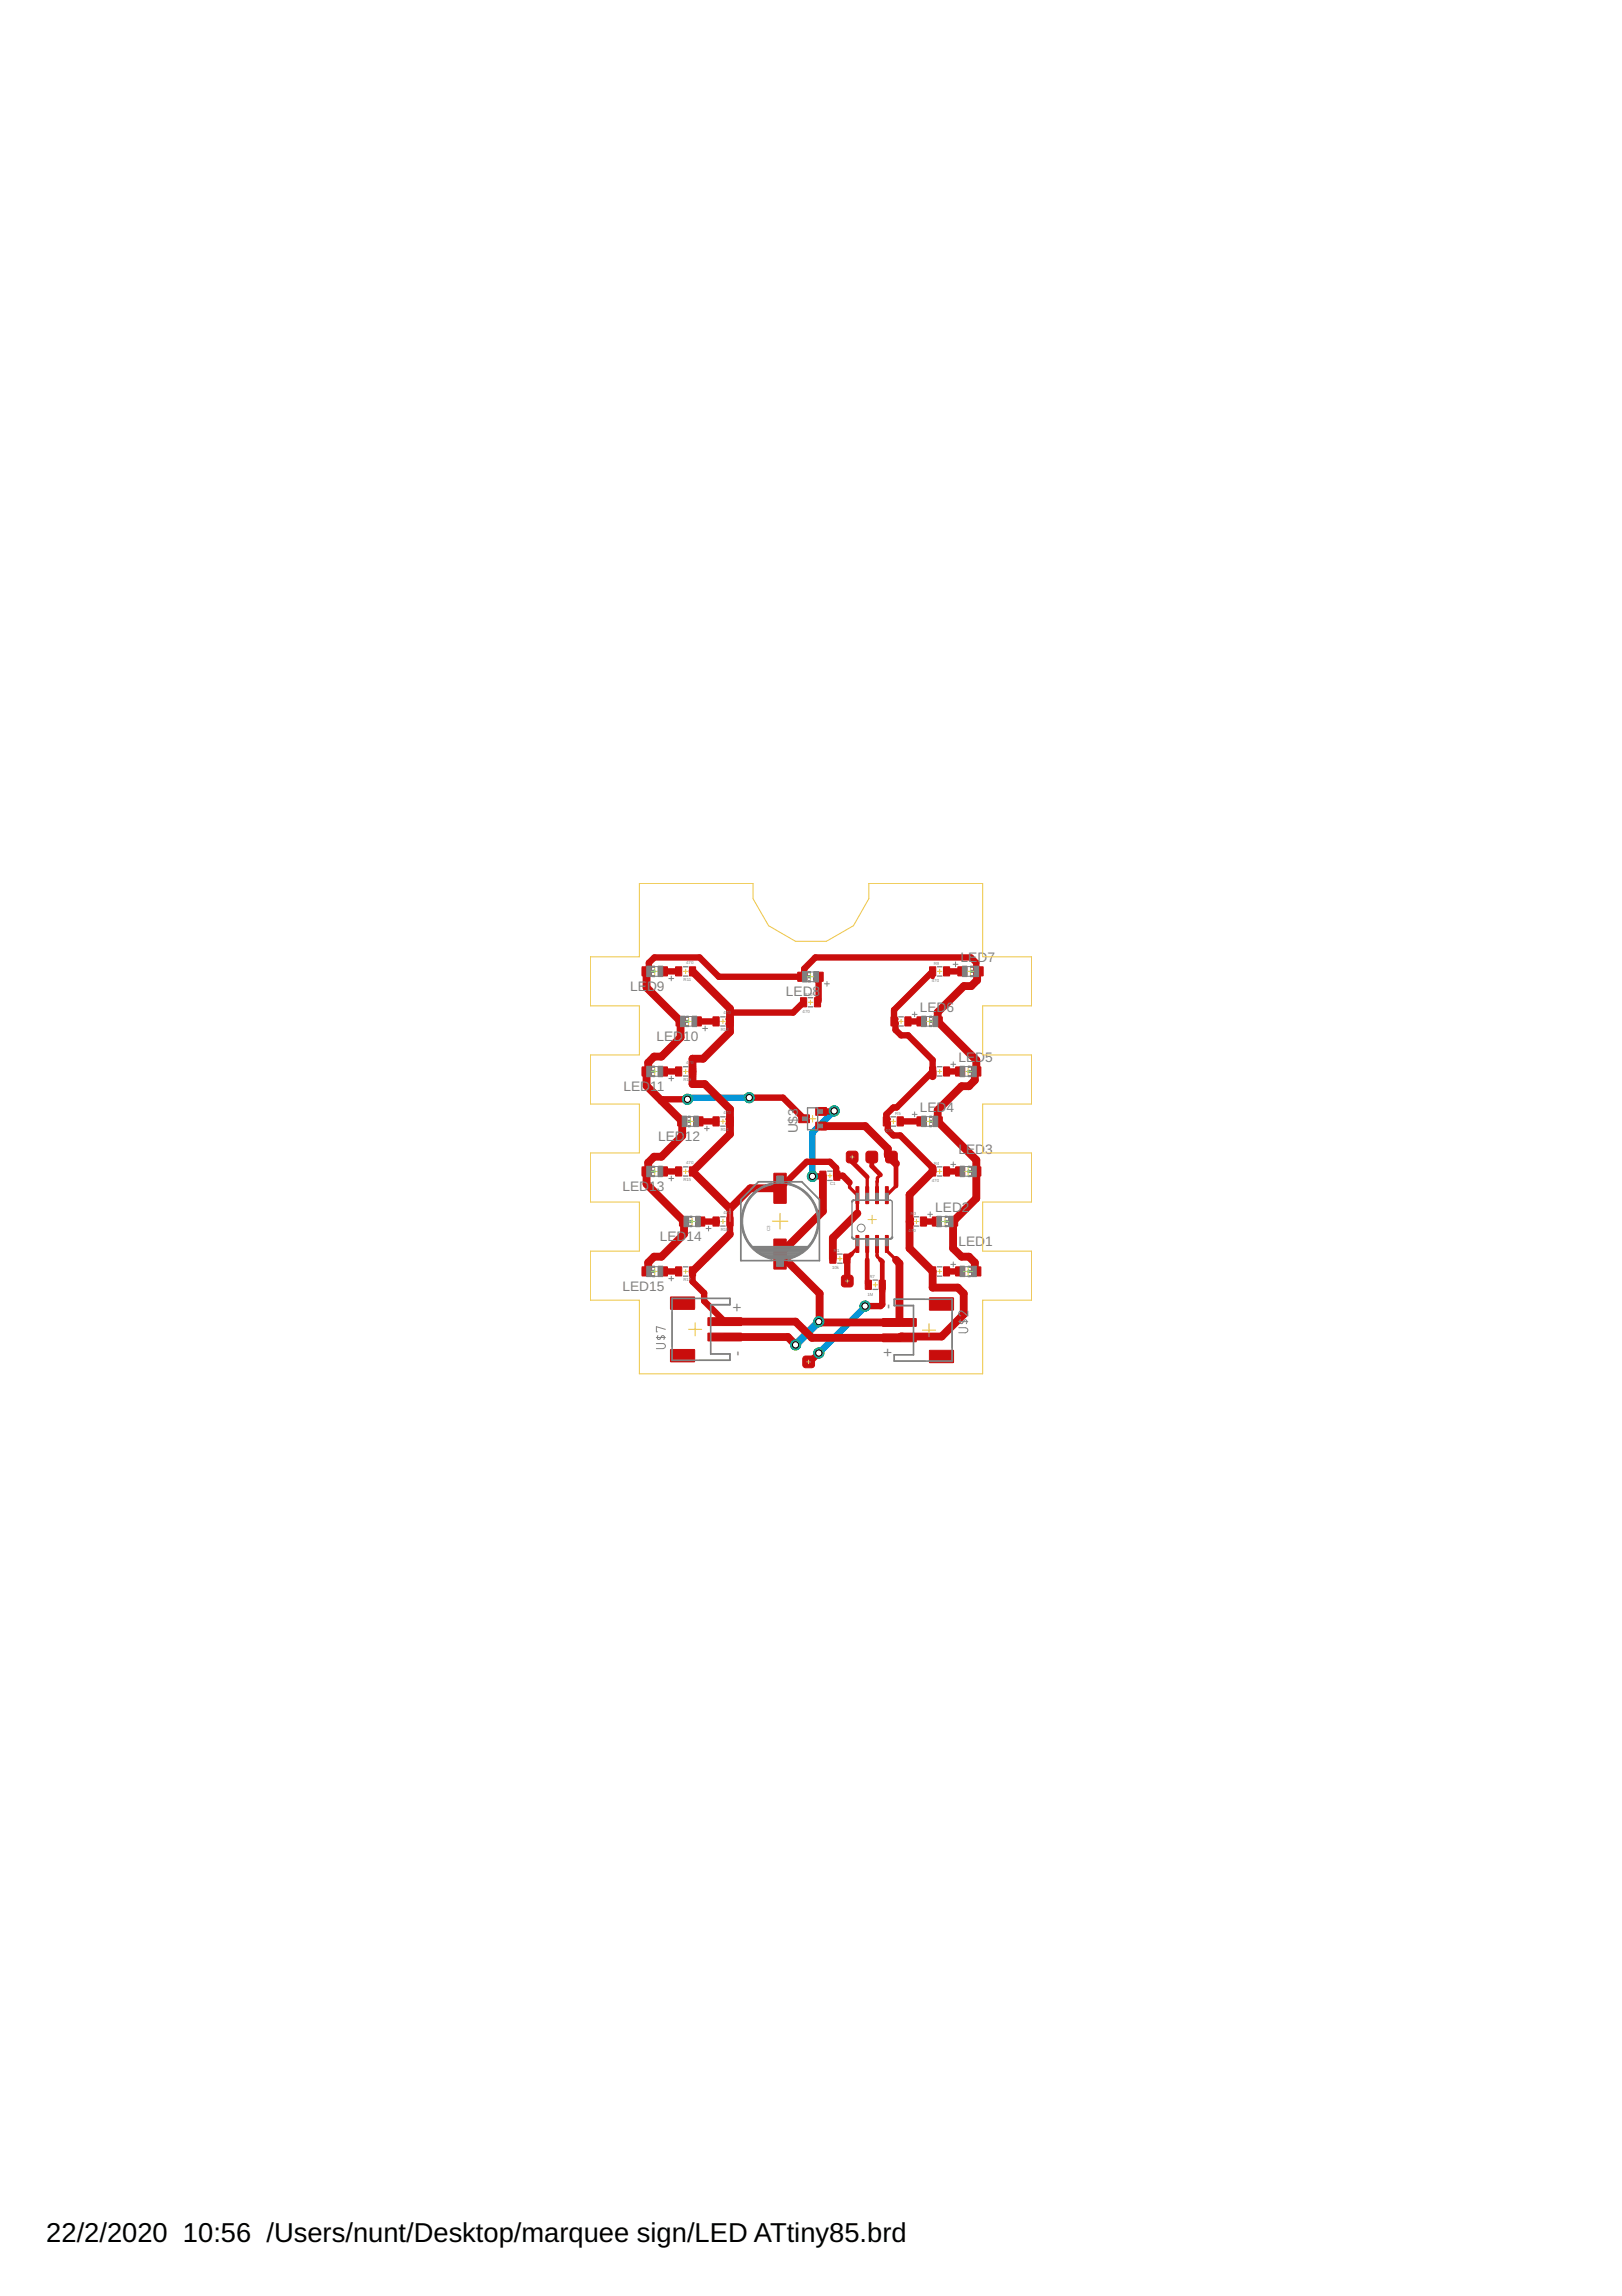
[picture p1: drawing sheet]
<svg xmlns="http://www.w3.org/2000/svg" width="210mm" height="297mm" viewBox="0 0 210 297" stroke-linecap="round" stroke-linejoin="round" font-family="sans-serif">
<defs><g id="words">
<g font-size="3.5">
<text x="6" y="290">22/2/2020</text>
<text x="23.7" y="290">10:56 /Users/nunt/Desktop/marquee sign/LED ATtiny85.brd</text>
</g>
<g font-size="2" fill="#808080">
<text x="96.1" y="169.7" transform="rotate(-90 96.1 169.7)">+</text>
<text x="115.5" y="169.3" transform="rotate(-90 115.5 169.3)">-</text>
<text x="96.1" y="175.4" transform="rotate(-90 96.1 175.4)">-</text>
<text x="115.5" y="175.5" transform="rotate(-90 115.5 175.5)">+</text>
</g>
<g font-size="1.8" fill="#808080">
<text x="124.3" y="124.4">LED7</text>
<text x="81.6" y="128.2">LED9</text>
<text x="101.7" y="128.9">LED8</text>
<text x="119" y="130.9">LED6</text>
<text x="84.9" y="134.7">LED10</text>
<text x="124" y="137.3">LED5</text>
<text x="80.7" y="141.2">LED11</text>
<text x="119" y="143.8">LED4</text>
<text x="85.2" y="147.6">LED12</text>
<text x="103.2" y="146.6" transform="rotate(-90 103.2 146.6)">U$3</text>
<text x="124" y="149.3">LED3</text>
<text x="80.6" y="154.1">LED13</text>
<text x="85.4" y="160.6">LED14</text>
<text x="121" y="156.8">LED2</text>
<text x="124" y="161.2">LED</text>
<text x="127.5" y="161.2">1</text>
<text x="80.6" y="167">LED15</text>
</g>
<g font-size=".6" fill="#808080">
<text x="88.8" y="124.7">470</text>
<text x="120.8" y="124.8">R9</text>
<text x="88.5" y="126.9">R11</text>
<text x="93.6" y="131.1">470</text>
<text x="103.9" y="131.1">470</text>
<text x="104.1" y="128.8">R10</text>
<text x="120.6" y="127.1">470</text>
<text x="88.8" y="137.6">470</text>
<text x="93.3" y="133.4">R12</text>
<text x="88.4" y="139.8">R13</text>
<text x="93.3" y="146.3">R14</text>
<text x="93.6" y="144.1">470</text>
<text x="114.6" y="146.5">470</text>
<text x="115.8" y="144.3">R5</text>
<text x="88.4" y="152.8">R15</text>
<text x="88.8" y="150.6">470</text>
<text x="107.4" y="153.3">C1</text>
<text x="120.6" y="152.9">470</text>
<text x="120.8" y="150.7">R4</text>
<text x="93.3" y="159.2">R16</text>
<text x="93.6" y="157">470</text>
<text x="99.7" y="159.3" transform="rotate(-90 99.7 159.3)">C3</text>
<text x="117.6" y="159.4">470</text>
<text x="117.8" y="157.2">R3</text>
<text x="88.4" y="165.7">R17</text>
<text x="107.7" y="164.2">10k</text>
<text x="107.9" y="162">R1</text>
<text x="112.3" y="167.6">1M</text>
<text x="112.5" y="165.4">R7</text>
</g>
</g></defs>
<path d="M106 171l-3 3" fill="none" stroke="#0696d7" stroke-width="1"/>
<path d="M97 142h-7.8l-.2 .2M107.9 143.7l-2.8 2.8v5.7M112 169l-6 6" fill="none" stroke="#0696d7" stroke-width=".83"/>
<circle cx="103" cy="174" r=".66" fill="#0dab76" stroke="#0dab76" stroke-width=".13"/>
<circle cx="103" cy="174" r=".4" fill="#fff" stroke="#000" stroke-width=".13"/>
<circle cx="106" cy="171" r=".66" fill="#0dab76" stroke="#0dab76" stroke-width=".13"/>
<circle cx="106" cy="171" r=".4" fill="#fff" stroke="#000" stroke-width=".13"/>
<circle cx="107.9" cy="143.7" r=".66" fill="#0dab76" stroke="#0dab76" stroke-width=".13"/>
<circle cx="107.9" cy="143.7" r=".4" fill="#fff" stroke="#000" stroke-width=".13"/>
<circle cx="105.1" cy="152.2" r=".66" fill="#0dab76" stroke="#0dab76" stroke-width=".13"/>
<circle cx="105.1" cy="152.2" r=".4" fill="#fff" stroke="#000" stroke-width=".13"/>
<circle cx="97" cy="142" r=".66" fill="#0dab76" stroke="#0dab76" stroke-width=".13"/>
<circle cx="97" cy="142" r=".4" fill="#fff" stroke="#000" stroke-width=".13"/>
<circle cx="89" cy="142.2" r=".66" fill="#0dab76" stroke="#0dab76" stroke-width=".13"/>
<circle cx="89" cy="142.2" r=".4" fill="#fff" stroke="#000" stroke-width=".13"/>
<circle cx="106" cy="175" r=".66" fill="#0dab76" stroke="#0dab76" stroke-width=".13"/>
<circle cx="106" cy="175" r=".4" fill="#fff" stroke="#000" stroke-width=".13"/>
<circle cx="112" cy="169" r=".66" fill="#0dab76" stroke="#0dab76" stroke-width=".13"/>
<circle cx="112" cy="169" r=".4" fill="#fff" stroke="#000" stroke-width=".13"/>
<g fill="#c90d0c" stroke="#c90d0c" stroke-width=".13">
<path d="M107.9 151.5h.8v1.2h-.8z" fill-rule="evenodd"/>
<path d="M106.1 151.5h.8v1.2h-.8z" fill-rule="evenodd"/>
<path d="M125.8 163.9h1.1v1.2h-1.1z" fill-rule="evenodd"/>
<path d="M123.7 163.9h1.1v1.2h-1.1z" fill-rule="evenodd"/>
<path d="M87.5 131.6h1.1v1.1h-1.1z" fill-rule="evenodd"/>
<path d="M89.6 131.6h1.1v1.1h-1.1z" fill-rule="evenodd"/>
<path d="M83.1 138h1.1v1.2h-1.1z" fill-rule="evenodd"/>
<path d="M85.2 138h1.2v1.2h-1.2z" fill-rule="evenodd"/>
<path d="M87.7 144.5h1.2v1.2h-1.2z" fill-rule="evenodd"/>
<path d="M89.8 144.5h1.2v1.2h-1.2z" fill-rule="evenodd"/>
<path d="M83.1 151h1.1v1.1h-1.1z" fill-rule="evenodd"/>
<path d="M85.2 151h1.2v1.1h-1.2z" fill-rule="evenodd"/>
<path d="M87.9 157.5h1.2v1.1h-1.2z" fill-rule="evenodd"/>
<path d="M90 157.5h1.2v1.1h-1.2z" fill-rule="evenodd"/>
<path d="M83.1 163.9h1.1v1.2h-1.1z" fill-rule="evenodd"/>
<path d="M85.2 163.9h1.2v1.2h-1.2z" fill-rule="evenodd"/>
<path d="M122.8 157.5h1.1v1.1h-1.1z" fill-rule="evenodd"/>
<path d="M120.7 157.5h1.1v1.1h-1.1z" fill-rule="evenodd"/>
<path d="M125.8 151h1.1v1.1h-1.1z" fill-rule="evenodd"/>
<path d="M123.7 151h1.1v1.1h-1.1z" fill-rule="evenodd"/>
<path d="M120.8 144.5h1.1v1.2h-1.1z" fill-rule="evenodd"/>
<path d="M118.7 144.5h1.1v1.2h-1.1z" fill-rule="evenodd"/>
<path d="M125.8 138h1.1v1.2h-1.1z" fill-rule="evenodd"/>
<path d="M123.7 138h1.1v1.2h-1.1z" fill-rule="evenodd"/>
<path d="M120.8 131.6h1.1v1.1h-1.1z" fill-rule="evenodd"/>
<path d="M118.7 131.6h1.1v1.1h-1.1z" fill-rule="evenodd"/>
<path d="M126.1 125.1h1.1v1.1h-1.1z" fill-rule="evenodd"/>
<path d="M124 125.1h1.1v1.1h-1.1z" fill-rule="evenodd"/>
<path d="M103.2 125.8h1.2v1.1h-1.2z" fill-rule="evenodd"/>
<path d="M105.4 125.8h1.1v1.1h-1.1z" fill-rule="evenodd"/>
<path d="M83.1 125.1h1.1v1.1h-1.1z" fill-rule="evenodd"/>
<path d="M85.2 125.1h1.2v1.1h-1.2z" fill-rule="evenodd"/>
<path d="M107.4 162.3h.8v1.1h-.8z" fill-rule="evenodd"/>
<path d="M109.2 162.3h.8v1.1h-.8z" fill-rule="evenodd"/>
<path d="M103.6 129.1h.8v1.1h-.8z" fill-rule="evenodd"/>
<path d="M105.4 129.1h.8v1.1h-.8z" fill-rule="evenodd"/>
<path d="M89.2 125.1h.8v1.1h-.8z" fill-rule="evenodd"/>
<path d="M87.4 125.1h.8v1.1h-.8z" fill-rule="evenodd"/>
<path d="M94.1 131.6h.8v1.1h-.8z" fill-rule="evenodd"/>
<path d="M92.3 131.6h.8v1.1h-.8z" fill-rule="evenodd"/>
<path d="M89.2 138h.8v1.2h-.8z" fill-rule="evenodd"/>
<path d="M87.4 138h.8v1.2h-.8z" fill-rule="evenodd"/>
<path d="M94.1 144.5h.8v1.2h-.8z" fill-rule="evenodd"/>
<path d="M92.3 144.5h.8v1.2h-.8z" fill-rule="evenodd"/>
<path d="M89.2 151h.8v1.1h-.8z" fill-rule="evenodd"/>
<path d="M87.4 151h.8v1.1h-.8z" fill-rule="evenodd"/>
<path d="M94.1 157.5h.8v1.1h-.8z" fill-rule="evenodd"/>
<path d="M92.3 157.5h.8v1.1h-.8z" fill-rule="evenodd"/>
<path d="M89.2 163.9h.8v1.2h-.8z" fill-rule="evenodd"/>
<path d="M87.4 163.9h.8v1.2h-.8z" fill-rule="evenodd"/>
<path d="M120.3 163.9h.8v1.2h-.8z" fill-rule="evenodd"/>
<path d="M122.1 163.9h.8v1.2h-.8z" fill-rule="evenodd"/>
<path d="M117.3 157.5h.8v1.1h-.8z" fill-rule="evenodd"/>
<path d="M119.1 157.5h.8v1.1h-.8z" fill-rule="evenodd"/>
<path d="M120.3 151h.8v1.1h-.8z" fill-rule="evenodd"/>
<path d="M122.1 151h.8v1.1h-.8z" fill-rule="evenodd"/>
<path d="M114.3 144.5h.8v1.2h-.8z" fill-rule="evenodd"/>
<path d="M116.1 144.5h.8v1.2h-.8z" fill-rule="evenodd"/>
<path d="M120.3 138h.8v1.2h-.8z" fill-rule="evenodd"/>
<path d="M122.1 138h.8v1.2h-.8z" fill-rule="evenodd"/>
<path d="M112 165.6h.8v1.2h-.8z" fill-rule="evenodd"/>
<path d="M113.8 165.6h.8v1.2h-.8z" fill-rule="evenodd"/>
<path d="M115.3 131.6h.8v1.1h-.8z" fill-rule="evenodd"/>
<path d="M117.1 131.6h.8v1.1h-.8z" fill-rule="evenodd"/>
<path d="M120.3 125.1h.8v1.1h-.8z" fill-rule="evenodd"/>
<path d="M122.1 125.1h.8v1.1h-.8z" fill-rule="evenodd"/>
<path d="M110.8 159.8l.3 .1v2.1h-.3z" fill-rule="evenodd"/>
<path d="M112 159.8l.4 .1v2.1h-.4z" fill-rule="evenodd"/>
<path d="M113.3 159.8l.4 .1-.1 2.1h-.3z" fill-rule="evenodd"/>
<path d="M114.6 159.8l.4 .1-.1 2.1h-.3z" fill-rule="evenodd"/>
<path d="M110.8 153.5l.3 .1v2.1h-.3z" fill-rule="evenodd"/>
<path d="M112 153.5l.4 .1v2.1h-.4z" fill-rule="evenodd"/>
<path d="M113.3 153.5l.4 .1-.1 2.1h-.3z" fill-rule="evenodd"/>
<path d="M114.6 153.5l.4 .1-.1 2.1h-.3z" fill-rule="evenodd"/>
<path d="M114.2 172.6h4.3l.1 .9-4.3 .1z" fill-rule="evenodd"/>
<path d="M114.2 170.6h4.3l.1 .9-4.3 .1z" fill-rule="evenodd"/>
<path d="M120.3 167.9h3.1v1.6h-3.1z" fill-rule="evenodd"/>
<path d="M120.3 174.7h3.1v1.6h-3.1z" fill-rule="evenodd"/>
<path d="M103.4 144.2h1.3v1h-1.3z" fill-rule="evenodd"/>
<path d="M105.6 143.3h1.3v1h-1.3z" fill-rule="evenodd"/>
<path d="M105.6 145.2h1.3v1h-1.3z" fill-rule="evenodd"/>
<path d="M103.9 175.6l.4-.2 .9 .1 .2 .3v1l-.4 .2-.9-.1-.2-.3z" fill-rule="evenodd"/>
<path d="M109.1 165h.9l.4 .2v.9l-.2 .3-.9 .1-.4-.2v-.9z" fill-rule="evenodd"/>
<path d="M109.7 149l1-.1 .3 .2v1l-.1 .3-1 .1-.3-.2-.1-1z" fill-rule="evenodd"/>
<path d="M112.2 149l1-.1 .3 .2 .1 1-.2 .3-1 .1-.3-.2v-1z" fill-rule="evenodd"/>
<path d="M114.8 149l.9-.1 .4 .2v1l-.2 .3-.9 .1-.4-.2v-1z" fill-rule="evenodd"/>
<path d="M91.6 170.5h4.3l.1 .9-4.3 .1z" fill-rule="evenodd"/>
<path d="M91.6 172.5h4.3l.1 .9-4.3 .1z" fill-rule="evenodd"/>
<path d="M86.8 174.6h3.1v1.6h-3.1z" fill-rule="evenodd"/>
<path d="M86.8 167.8h3.1v1.6h-3.1z" fill-rule="evenodd"/>
<path d="M100.2 160.3h1.5v.1v3.7v.1h-1.5l-.1-.1z" fill-rule="evenodd"/>
<path d="M100.2 151.8h1.5v.1v3.7v.1h-1.5l-.1-.1z" fill-rule="evenodd"/>
</g>
<g fill="none" stroke="#c90d0c" stroke-width=".61">
<path d="M84.1 138.2l-.4 .4 .4 .4M84.1 125.3l-.4 .4 .4 .4M94.2 131.8l.3 .3-.3 .3M104.2 126l-.4 .4M116 131.8l-.3 .3 .3 .3M120.7 125.7v.7M120.7 137.9v.7M121.3 131.6v.5M125.9 138.2l.4 .4-.4 .4M126.2 125.3l.4 .4-.4 .4M84.1 151.2l-.4 .4 .4 .4M94.2 144.8l.3 .3-.3 .3"/>
<path d="M106.3 143.8v.1M106.5 152.1l.1 .1M108.4 152l-.1 .1M110.3 149.7v.6l1.9 2M112.8 149.7v1.2l1.1 1.1M114.7 149.3l.6 .6 .1-.2M115 144.8l-.3 .3 .3 .3M116 150.5v2.9M118 157.7l-.3 .3 .3 .3M125.9 151.2l.4 .4-.4 .4M84.1 164.1l-.4 .4M110.2 162.2l-.6 .6"/>
<path d="M112.2 163v3.1M113.9 163l.3 .2v3.8M116.4 171.1l.5 .2M116.8 172.7l-.4 .4M125.9 164.1l.4 .4"/>
</g>
<g fill="none" stroke="#c90d0c" stroke-width="1">
<path d="M83.7 125.7v2.1l4.4 4.3v2.1l-2.5 2.5h-1l-.7 .8v.9l-.2 .2v1.9l4.6 4.6v1.8l-2.7 2.7h-1l-.7 .8v1l-.2 .2v1.6l4.8 4.8v1.7l-2.9 2.9h-1l-.7 .7v1l-.2 .2M85.8 138.6h.1M85.8 125.7h.1M89.6 125.7l4.9 4.8v3l-3.5 3.5h-1.4v3.3h1.6l3.3 3.2v3.2l-4.9 4.9 4.9 4.8 2.6-2.7h3.8M90.2 132.1v.1M105.9 126.4l-.1 .3M120.7 138.6v.6M126.6 125.7l-.2 .2v.9l-.7 .8h-1l-3.4 3.4v1.1l5 5v1.5l-.1 .2v.9l-.8 .8h-1l-3.1 3.1v1.5l5 5v4.9l-3 3v3.5l1.1 1.1h1l.8 .7v1l.1 .2M85.8 151.6h.1M90.4 145.1h.1M92.7 158v.1M94.5 159.7l-4.9 4.8"/>
<path d="M106.3 145.7h5.7l2.9 2.9v.9l1.1 1M106.5 152.1v4.6l-5.6 5.5 5.2 5.1v3.8M111 157l-3.2 3.1v2.7M120.7 151.1v.5l-3 3v6.9l3 3v2.1h3.3l.7 .7v2.7l-2.8 2.9h-5.3l-.2 .2h-11.3l-2.1-2.1h-9.2M93.8 173h8.2l1 1M106 171l.1 .1M116 163l.4 .4v7.7h-10.3"/>
</g>
<g fill="none" stroke="#c90d0c" stroke-width=".83">
<path d="M83.7 125.7l.3-.3v-.8l.7-.7h5.8l2.5 2.5h10.8l.3-.3v-.8l1.4-1.4h20.1l.7 .7v.8l.3 .3M85.8 138.6h2M85.8 125.7h2M90.2 132.1h2.5M104 129.7l-1.4 1.3h-8.1M105.9 126.4v3.1M117.5 132.1h1.8M120.7 125.7l-5 5v1.4l.2 .2v.9l.7 .7h.9l3.2 3.2v1.5l-4.7 4.7h-.4l-.9 .9v.9l.2 .2v.9l.7 .7h.9l4.2 4.2M122.5 138.6h1.7M122.5 125.7h2M85.8 151.6h2M89 142.2h-3.3l-.1 .2"/>
<path d="M90.4 145.1h2.3M90.6 158h2.1M94.5 156.4v3.3M97 142h4.3l2.8 2.7M106.5 152.1l-.1 .1h-1.3M107.9 143.7l-1.6 .1M109.9 153l-.8-.9h-.8l-.1-.1v-.9l-.8-.8h-3l-3.5 3.4M116.5 145.1h2.8M119.5 158h1.7M122.5 151.6h1.7M85.8 164.5h2M89.6 164.5v1.3l1.5 1.5v1l2.7 2.7"/>
<path d="M100.9 162.2v.8M106 175l-1.2 1.2h-.2M109.6 162.8v2.9M114.2 166.2v2.6l-.3 .2h-1.9M122.5 164.5h1.7"/>
</g>
<path d="M105.9 129.5l-.1 .2M109.9 153v.6l1.1 1v2.4M112.2 152.3v2.3M113.9 152l-.4 .4v2.2M116 153.4l-1.2 1.2M111 160.9v.6l-.8 .7M112.2 160.9v2.1M112.2 163h.1M113.5 160.9v1.5v.2l.4 .4M114.8 160.9v.9l1.2 1.2M126.3 164.5l-.4 .5" fill="none" stroke="#c90d0c" stroke-width=".42"/>
<path d="M112.2 166.1l.2 .1" fill="none" stroke="#c90d0c" stroke-width=".51"/>
<circle cx="103" cy="174" r=".66" fill="#0dab76" stroke="#0dab76" stroke-width=".13"/>
<circle cx="103" cy="174" r=".4" fill="#fff" stroke="#000" stroke-width=".13"/>
<circle cx="106" cy="171" r=".66" fill="#0dab76" stroke="#0dab76" stroke-width=".13"/>
<circle cx="106" cy="171" r=".4" fill="#fff" stroke="#000" stroke-width=".13"/>
<circle cx="107.9" cy="143.7" r=".66" fill="#0dab76" stroke="#0dab76" stroke-width=".13"/>
<circle cx="107.9" cy="143.7" r=".4" fill="#fff" stroke="#000" stroke-width=".13"/>
<circle cx="105.1" cy="152.2" r=".66" fill="#0dab76" stroke="#0dab76" stroke-width=".13"/>
<circle cx="105.1" cy="152.2" r=".4" fill="#fff" stroke="#000" stroke-width=".13"/>
<circle cx="97" cy="142" r=".66" fill="#0dab76" stroke="#0dab76" stroke-width=".13"/>
<circle cx="97" cy="142" r=".4" fill="#fff" stroke="#000" stroke-width=".13"/>
<circle cx="89" cy="142.2" r=".66" fill="#0dab76" stroke="#0dab76" stroke-width=".13"/>
<circle cx="89" cy="142.2" r=".4" fill="#fff" stroke="#000" stroke-width=".13"/>
<circle cx="106" cy="175" r=".66" fill="#0dab76" stroke="#0dab76" stroke-width=".13"/>
<circle cx="106" cy="175" r=".4" fill="#fff" stroke="#000" stroke-width=".13"/>
<circle cx="112" cy="169" r=".66" fill="#0dab76" stroke="#0dab76" stroke-width=".13"/>
<circle cx="112" cy="169" r=".4" fill="#fff" stroke="#000" stroke-width=".13"/>
<g fill="none" stroke="#808080" stroke-width=".17">
<path d="M88.4 126.3h.6M88.4 125.1h.6M88.4 139.2h.6M88.4 138h.6M93.3 132.7h.6M93.3 131.6h.6M104.6 129.1h.6M104.6 130.3h.6M116.3 132.7h.6M116.3 131.6h.6M121.3 126.3h.6M121.3 125.1h.6"/>
<path d="M121.3 139.2h.6M121.3 138h.6M88.4 152.1h.6M88.4 151h.6M93.3 145.7h.6M93.3 144.5h.6M93.3 158.6h.6M93.3 157.4h.6M104.5 143.3h1.3v2.9h-1.3zM107.1 152.7h.6M107.1 151.5h.6M110.3 155.5v4.5"/>
<path d="M110.5 155.3h4.7M115.2 155.3h.2l.1 .2v4.5M115.3 145.7h.6M115.3 144.5h.6M118.3 158.6h.6M118.3 157.4h.6M121.3 152.1h.6M121.3 151h.6M88.4 165.1h.6M88.4 163.9h.6M108.4 162.2h.6M108.4 163.4h.6"/>
<path d="M110.5 160.3h4.7M113 165.6h.6M113 166.8h.6M121.3 165.1h.6M121.3 163.9h.6"/>
</g>
<g fill="none" stroke="#808080" stroke-width=".13">
<path d="M84.3 139.2h.9M84.3 138h.9M84.3 125.1h.9M84.3 126.3h.9M86.6 139.5h.6M86.6 126.6h.6M86.9 126.3v.6M86.9 139.2v.6M88.7 132.8h.9M88.7 131.5h.9M90.9 133.1h.7M91.2 132.7v.7"/>
<path d="M104.4 127h.9M104.4 125.8h.9M106.7 127.3h.6M107 127v.6M118 131.2h.7M118.4 130.9v.6M119.8 132.8h.9M119.8 131.5h.9M123 137.7h.7M123.3 124.8h.7M123.4 137.4v.6M123.7 124.4v.7"/>
<path d="M124.8 139.2h1M124.8 138h1M125.1 126.3h.9M125.1 125.1h.9M84.3 152.2h.9M84.3 150.9h.9M86.6 152.5h.6M86.9 152.1v.7M88.9 145.7h.9M88.9 144.5h.9M89.1 158.6h.9M89.1 157.4h.9"/>
<path d="M91.2 146h.6M91.4 158.9h.6M91.5 145.7v.6M91.7 158.6v.7M98.1 152.9h5.7l2.2 2.3v7.9h-10.1v-7.9zM118 144.2h.7M118.4 143.8v.7M119.8 145.7h.9M119.8 144.5h.9M120.1 157.1h.6M120.4 156.8v.6M121.8 158.6h.9"/>
<path d="M121.8 157.4h.9M123 150.6h.7M123.4 150.3v.6M124.8 152.2h1M124.8 150.9h1M84.3 163.9h.9M84.3 165.1h.9M84.9 173.8h.9a.33 .33 0 0 1 .3 .3 .33 .33 0 0 1-.3 .4h-.9M84.9 173h1.2M85.1 172.8v.3l.1 .2a.47 .47 0 0 0 .4-.4l.2-.1a.31 .31 0 0 1 .1 .5M86.1 172l-1.2-.4v.7h.2M86.6 165.4h.6"/>
<path d="M86.9 165.1v.6M87 169.7v4.5M90.5 168h4v.8h-2.5v1.4M92 173.7v1.4h2.5v.9h-4M97.3 161.2h7.3M97.5 161.4h7M97.5 161.4h6.9M97.6 161.5h6.7M97.7 161.6h6.5M97.8 161.6h6.3M97.8 161.7h6.3M97.9 161.8h6.1"/>
<path d="M98 161.9h5.9M98.1 161.9h5.7M98.1 162h5.7M98.3 162.1h5.4M98.4 162.1h5.1M98.5 162.2h4.9M98.7 162.3h4.5M98.8 162.3h4.3M99 162.4h4M99.1 162.5h3.7M99.2 162.6h3.5M99.4 162.6h3.1"/>
<path d="M99.4 162.6l-1.2-.6-.8-.7h7.1l-.8 .7-1.2 .6M99.4 162.6l1.1 .2h.9l1.1-.2M99.7 162.7h2.5M100.1 162.8h1.7M118.2 173.8v1.4h-2.5v.9h4M119.7 168.1h-4v.9h2.5v1.3M123 163.6h.7M123.2 169.8v4.5M123.4 163.3v.6M124.1 171.8h.8a.33 .33 0 0 1 .4 .3 .33 .33 0 0 1-.4 .3h-.8M124.1 171h1.1M124.3 170.7l-.1 .4 .2 .1h.1l.3-.4 .2-.1a.34 .34 0 0 1 .1 .6"/>
<path d="M124.8 165.1h1M124.8 163.9h1M125.2 169.6v.6l-.6-.5a.32 .32 0 0 0-.5 .1 .32 .32 0 0 0 .2 .4"/>
<circle cx="100.9" cy="158" r="5"/>
<circle cx="111.4" cy="158.9" r=".51"/>
</g>
<g fill="#808080" stroke="#808080" stroke-width=".13">
<path d="M125.3 163.8h.3v.2h-.3z"/>
<path d="M125.3 165h.3v.2h-.3z"/>
<path d="M125.3 164.3h.3v.3h-.3z"/>
<path d="M88.8 132.7h.3v.1h-.3z"/>
<path d="M88.8 131.5h.3v.1h-.3z"/>
<path d="M88.8 132h.3v.3h-.3z"/>
<path d="M84.4 139.1h.3v.2h-.3z"/>
<path d="M84.4 137.9h.3v.2h-.3z"/>
<path d="M84.4 138.5h.3v.3h-.3z"/>
<path d="M89 145.6h.3v.2h-.3z"/>
<path d="M89 144.4h.3v.2h-.3z"/>
<path d="M89 144.9h.3v.3h-.3z"/>
<path d="M84.4 152.1h.3v.1h-.3z"/>
<path d="M84.4 150.9h.3v.1h-.3z"/>
<path d="M84.4 151.4h.3v.3h-.3z"/>
<path d="M89.3 158.5h.3v.2h-.3z"/>
<path d="M89.3 157.3h.3v.2h-.3z"/>
<path d="M89.3 157.9h.3v.3h-.3z"/>
<path d="M84.4 165h.3v.2h-.3z"/>
<path d="M84.4 163.8h.3v.2h-.3z"/>
<path d="M84.4 164.3h.3v.3h-.3z"/>
<path d="M122.3 157.3h.3v.2h-.3z"/>
<path d="M122.3 158.5h.3v.2h-.3z"/>
<path d="M122.3 157.9h.3v.3h-.3z"/>
<path d="M125.3 150.9h.3v.1h-.3z"/>
<path d="M125.3 152.1h.3v.1h-.3z"/>
<path d="M125.3 151.4h.3v.3h-.3z"/>
<path d="M120.3 144.4h.3v.2h-.3z"/>
<path d="M120.3 145.6h.3v.2h-.3z"/>
<path d="M120.3 144.9h.3v.3h-.3z"/>
<path d="M125.3 137.9h.3v.2h-.3z"/>
<path d="M125.3 139.1h.3v.2h-.3z"/>
<path d="M125.3 138.5h.3v.3h-.3z"/>
<path d="M120.3 131.5h.3v.1h-.3z"/>
<path d="M120.3 132.7h.3v.1h-.3z"/>
<path d="M120.3 132h.3v.3h-.3z"/>
<path d="M125.6 125h.3v.2h-.3z"/>
<path d="M125.6 126.2h.3v.2h-.3z"/>
<path d="M125.6 125.5h.3v.3h-.3z"/>
<path d="M104.6 126.9h.3v.1h-.3z"/>
<path d="M104.6 125.7h.3v.2h-.3z"/>
<path d="M104.6 126.2h.3v.3h-.3z"/>
<path d="M84.4 126.2h.3v.2h-.3z"/>
<path d="M84.4 125h.3v.2h-.3z"/>
<path d="M84.4 125.5h.3v.3h-.3z"/>
<path d="M125.8 163.8h.5v1.4h-.5z"/>
<path d="M124.2 163.8h.6v1.4h-.6z"/>
<path d="M88.1 131.5h.6v1.3h-.6z"/>
<path d="M89.6 131.5h.6v1.3h-.6z"/>
<path d="M83.7 137.9h.6v1.4h-.6z"/>
<path d="M85.2 137.9h.6v1.4h-.6z"/>
<path d="M88.3 144.4h.6v1.4h-.6z"/>
<path d="M89.8 144.4h.6v1.4h-.6z"/>
<path d="M83.7 150.9h.6v1.3h-.6z"/>
<path d="M85.2 150.9h.6v1.3h-.6z"/>
<path d="M88.5 157.4h.6v1.3h-.6z"/>
<path d="M90 157.4h.6v1.3h-.6z"/>
<path d="M83.7 163.8h.6v1.4h-.6z"/>
<path d="M85.2 163.8h.6v1.4h-.6z"/>
<path d="M122.7 157.4h.6v1.3h-.6z"/>
<path d="M121.2 157.4h.6v1.3h-.6z"/>
<path d="M125.8 150.9h.5v1.3h-.5z"/>
<path d="M124.2 150.9h.6v1.3h-.6z"/>
<path d="M120.8 144.4h.5v1.4h-.5z"/>
<path d="M119.3 144.4h.5v1.4h-.5z"/>
<path d="M125.8 137.9h.5v1.4h-.5z"/>
<path d="M124.2 137.9h.6v1.4h-.6z"/>
<path d="M120.8 131.5h.5v1.3h-.5z"/>
<path d="M119.3 131.5h.5v1.3h-.5z"/>
<path d="M126 125h.6v1.3h-.6z"/>
<path d="M124.5 125h.6v1.3h-.6z"/>
<path d="M103.8 125.7h.6v1.3h-.6z"/>
<path d="M105.3 125.7h.6v1.3h-.6z"/>
<path d="M83.7 125h.6v1.3h-.6z"/>
<path d="M85.2 125h.6v1.3h-.6z"/>
<path d="M110.8 154.4h.3v.9h-.3z"/>
<path d="M112.1 154.4h.3v.9h-.3z"/>
<path d="M113.3 154.4h.4v.9h-.4z"/>
<path d="M114.6 154.4h.3v.9h-.3z"/>
<path d="M114.6 160.3h.3v.9h-.3z"/>
<path d="M113.3 160.3h.4v.9h-.4z"/>
<path d="M112.1 160.3h.3v.9h-.3z"/>
<path d="M110.8 160.3h.3v.9h-.3z"/>
<path d="M103.8 144.5h.6v.5h-.6z"/>
<path d="M105.9 143.6h.5v.4h-.5z"/>
<path d="M105.9 145.4h.5v.5h-.5z"/>
<path d="M100.5 162.9h.9v.9h-.9z"/>
<path d="M100.5 152.1h.9v1h-.9z"/>
</g>
<g fill="#808080" stroke="#808080" stroke-width=".13">
<path d="M110.2 155.3l.3-.1v.1l-.2 .2h-.1z" fill-rule="evenodd"/>
<path d="M115.2 160.2l.2-.2h.1l-.1 .3h-.2z" fill-rule="evenodd"/>
<path d="M110.2 160h.1l.2 .2v.1l-.3-.1z" fill-rule="evenodd"/>
<path d="M102 153a5.1 5.1 0 0 1 4 5 5.1 5.1 0 0 1-4 4.9l-.1-.2a4.8 4.8 0 0 0 3.9-4.7 4.8 4.8 0 0 0-3.9-4.8z" fill-rule="evenodd"/>
<path d="M97.5 154.3a5.2 5.2 0 0 1 2.4-1.3l.1 .2a4.8 4.8 0 0 0-3.9 4.8 4.8 4.8 0 0 0 3.9 4.7l-.1 .2a5.1 5.1 0 0 1-2.4-8.6z" fill-rule="evenodd"/>
</g>
<path d="M99.9 152.9h-1.8l-2.2 2.3v7.9h4M102 152.9h1.8l2.2 2.3v7.9h-4M87 168h7.5v.8h-2.5v6.4h2.5v.8h-7.5zM115.7 168.1h7.5v8h-7.5v-.8h2.5v-6.4h-2.5z" fill="none" stroke="#808080" stroke-width=".21"/>
<g fill="none" stroke="#afd134" stroke-width=".13">
<path d="M84.3 138.6h.8M84.3 125.7h.8M84.7 125.3v.8M84.7 138.2v.8M88.4 138.6h.6M88.4 125.7h.6M88.7 132.1h.8M88.7 125.4v.6M88.7 138.3v.6M89.1 131.7v.8M93.3 132.1h.6M93.6 131.8v.6"/>
<path d="M104.5 126.4h.8M104.6 129.7h.6M104.9 126v.8M104.9 129.4v.6M116.4 132.1h.5M116.6 131.9v.5M119.9 132.1h.8M120.3 131.7v.8M121.3 125.7h.6M121.3 138.6h.6M121.6 125.4v.6M121.6 138.4v.5"/>
<path d="M124.9 138.6h.8M125.2 125.7h.8M125.3 138.2v.8M125.6 125.3v.8M84.3 151.6h.8M84.7 151.1v.9M88.4 151.6h.6M88.7 151.3v.5M88.9 145.1h.8M89.2 158h.8M89.3 144.7v.8M89.6 157.6v.8"/>
<path d="M93.3 145.1h.6M93.3 158h.6M93.6 144.8v.6M93.6 157.7v.6M99.9 158h2.1M100.9 157v2M104.7 144.7h.9M105.2 144.3v.9M107.1 152.1h.6M107.4 151.8v.6M110 149.7h.5M110.3 149.4v.5"/>
<path d="M112.3 157.8h1.1M112.9 157.2v1.1M115.3 145.1h.6M115.6 144.8v.6M118.3 158h.6M118.6 157.7v.6M119.9 145.1h.8M120.3 144.7v.8M121.3 151.6h.6M121.6 151.3v.5M121.9 158h.8M122.3 157.6v.8"/>
<path d="M124.8 151.6h1M125.3 151v1.1M84.3 164.5h.8M84.7 164.1v.8M88.5 164.5h.5M88.7 164.2v.5M89.1 172h1.7M90 171.1v1.7M104.4 176.2h.5M104.6 175.9v.5M108.4 162.8h.6M108.7 162.6v.5"/>
<path d="M109.4 165.7h.5M109.6 165.5v.5M113 166.2h.6M113.3 165.9v.6M119.4 172.1h1.7M120.2 171.2v1.7M121.3 164.5h.6M121.6 164.2v.5M124.7 164.5h1.2M125.3 163.9v1.2"/>
</g>
<path d="M94.5 156.4v1.6" fill="none" stroke="#c8c832" stroke-width=".13"/>
<path d="M82.7 114.3h14.8v2l2 3.5 3.4 2h4.1l3.4-2 2-3.5v-2h14.8v9.5h6.3v6.3h-6.3v6.4h6.3v6.3h-6.3v6.4h6.3v6.3h-6.3v6.4h6.3v6.3h-6.3v9.5h-44.5v-9.5h-6.3v-6.3h6.3v-6.4h-6.3v-6.3h6.3v-6.4h-6.3v-6.3h6.3v-6.4h-6.3v-6.3h6.3z" fill="none" stroke="#eec643" stroke-width=".13"/>
<use href="#words"/>
</svg>
